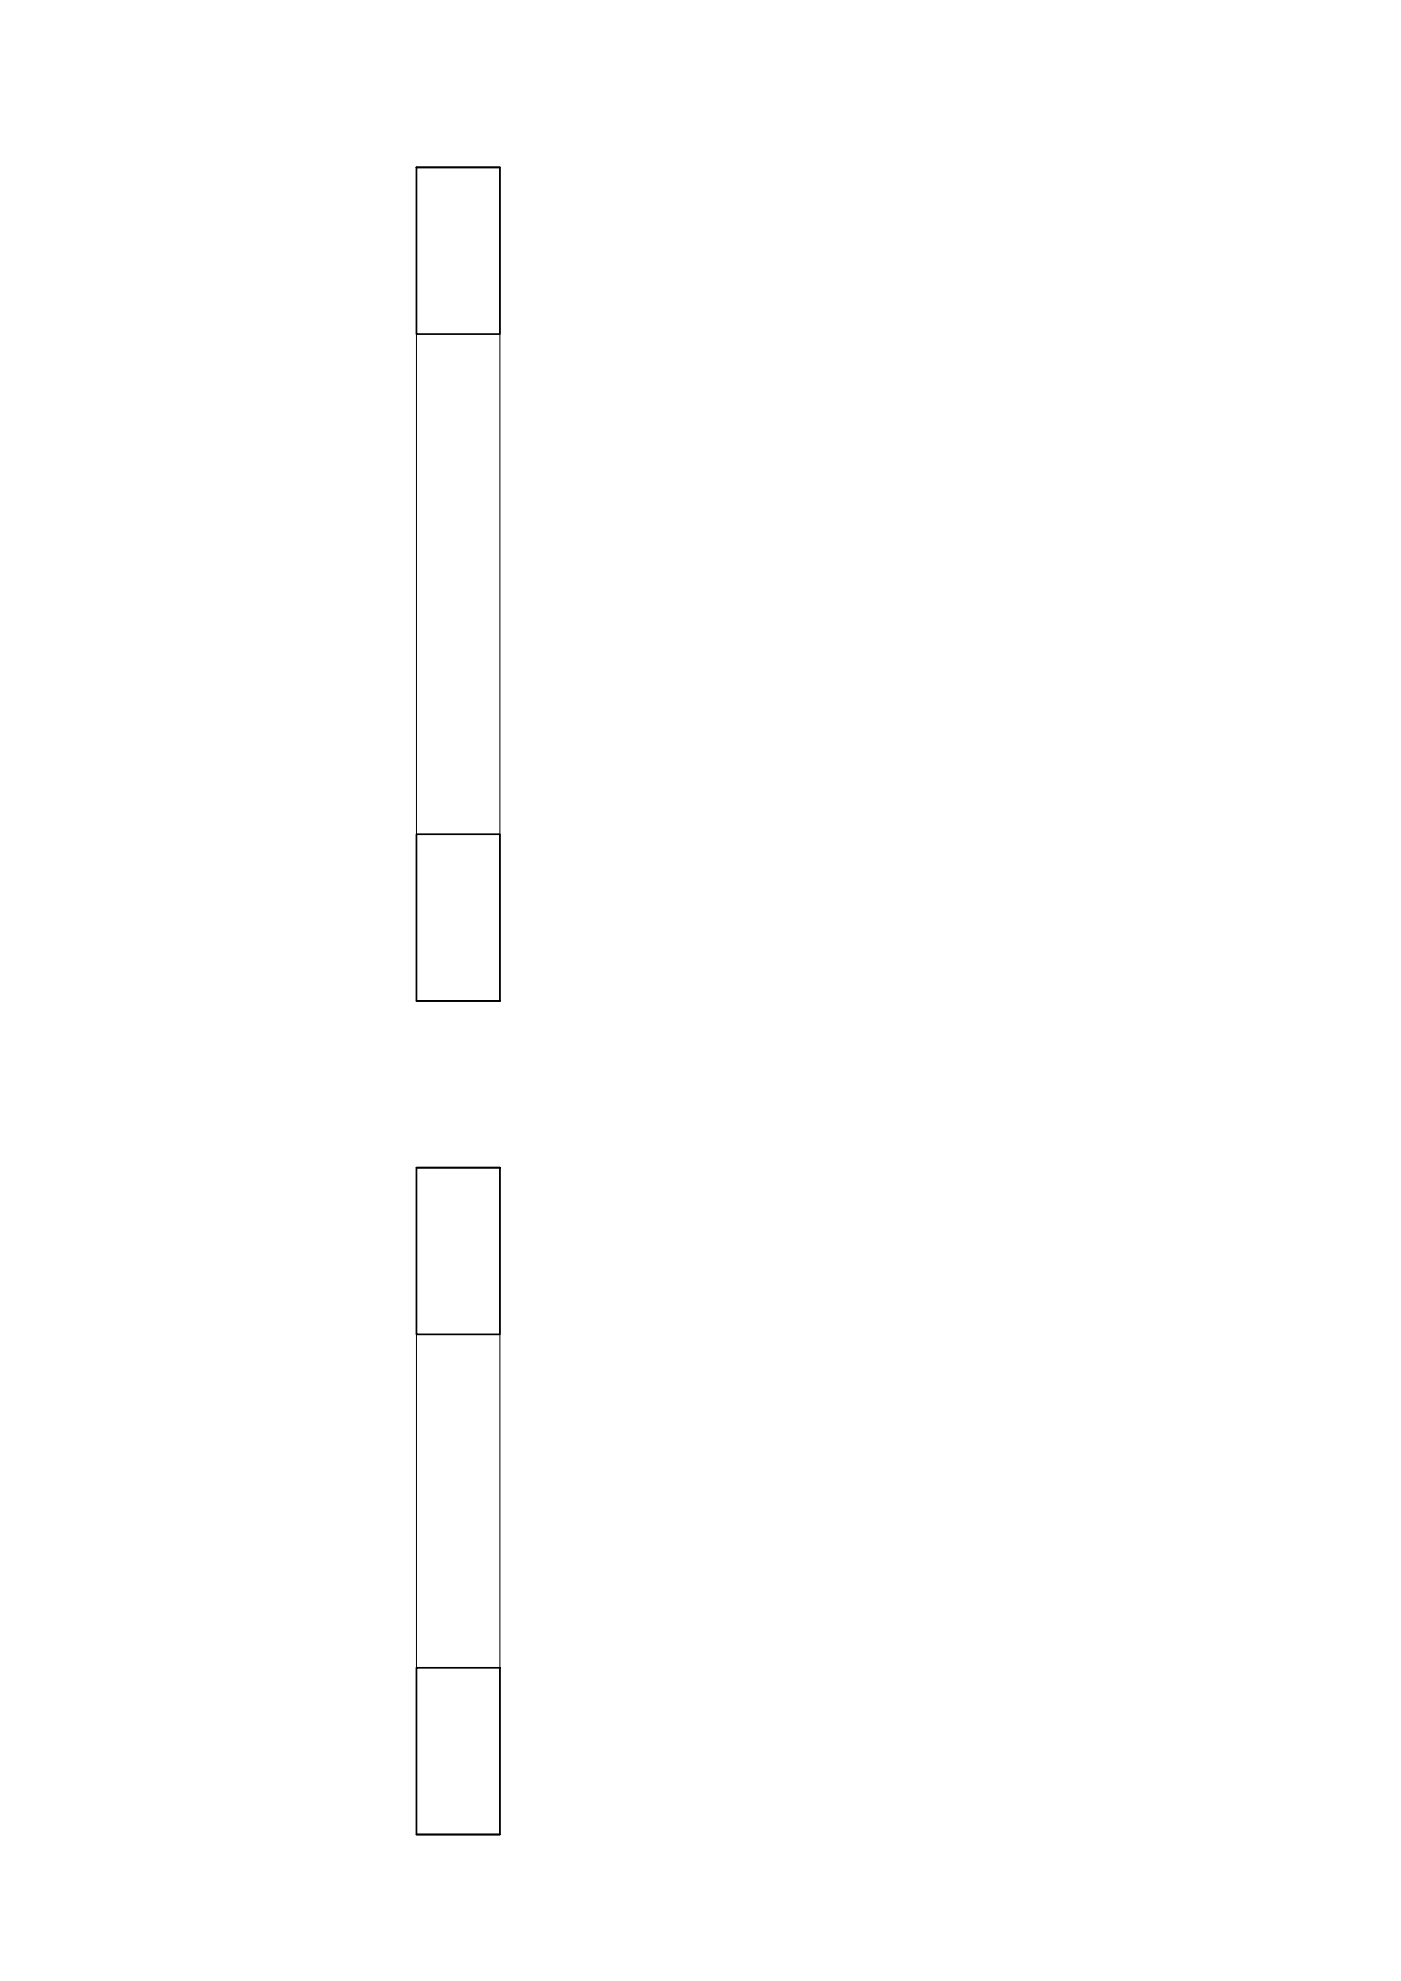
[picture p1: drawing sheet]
<svg xmlns="http://www.w3.org/2000/svg" width="420mm" height="594mm" viewBox="0 0 420 594" stroke-linecap="round" stroke-linejoin="round" font-family="sans-serif">
<!-- layer: linee sezionate -->
<path d="M124.9 50.2h25v50h-25zM124.9 50.2h25M124.9 250.2h25v50h-25zM124.9 300.2h25M124.9 350.2h25v50h-25zM124.9 350.2h25M124.9 500.2h25v49.9h-25zM124.9 550.1h25" fill="none" stroke="#000" stroke-width=".51"/>
<!-- layer: infisso -->
<path d="M124.9 50.2v250M149.9 50.2v250M124.9 350.2v199.9M149.9 350.2v199.9" fill="none" stroke="#000" stroke-width=".3"/>
<!-- layer: 0 -->
<path d="M6.3 18.9h407.4v556.6h-407.4z" fill="none" stroke="#fff" stroke-width=".3"/>
</svg>
